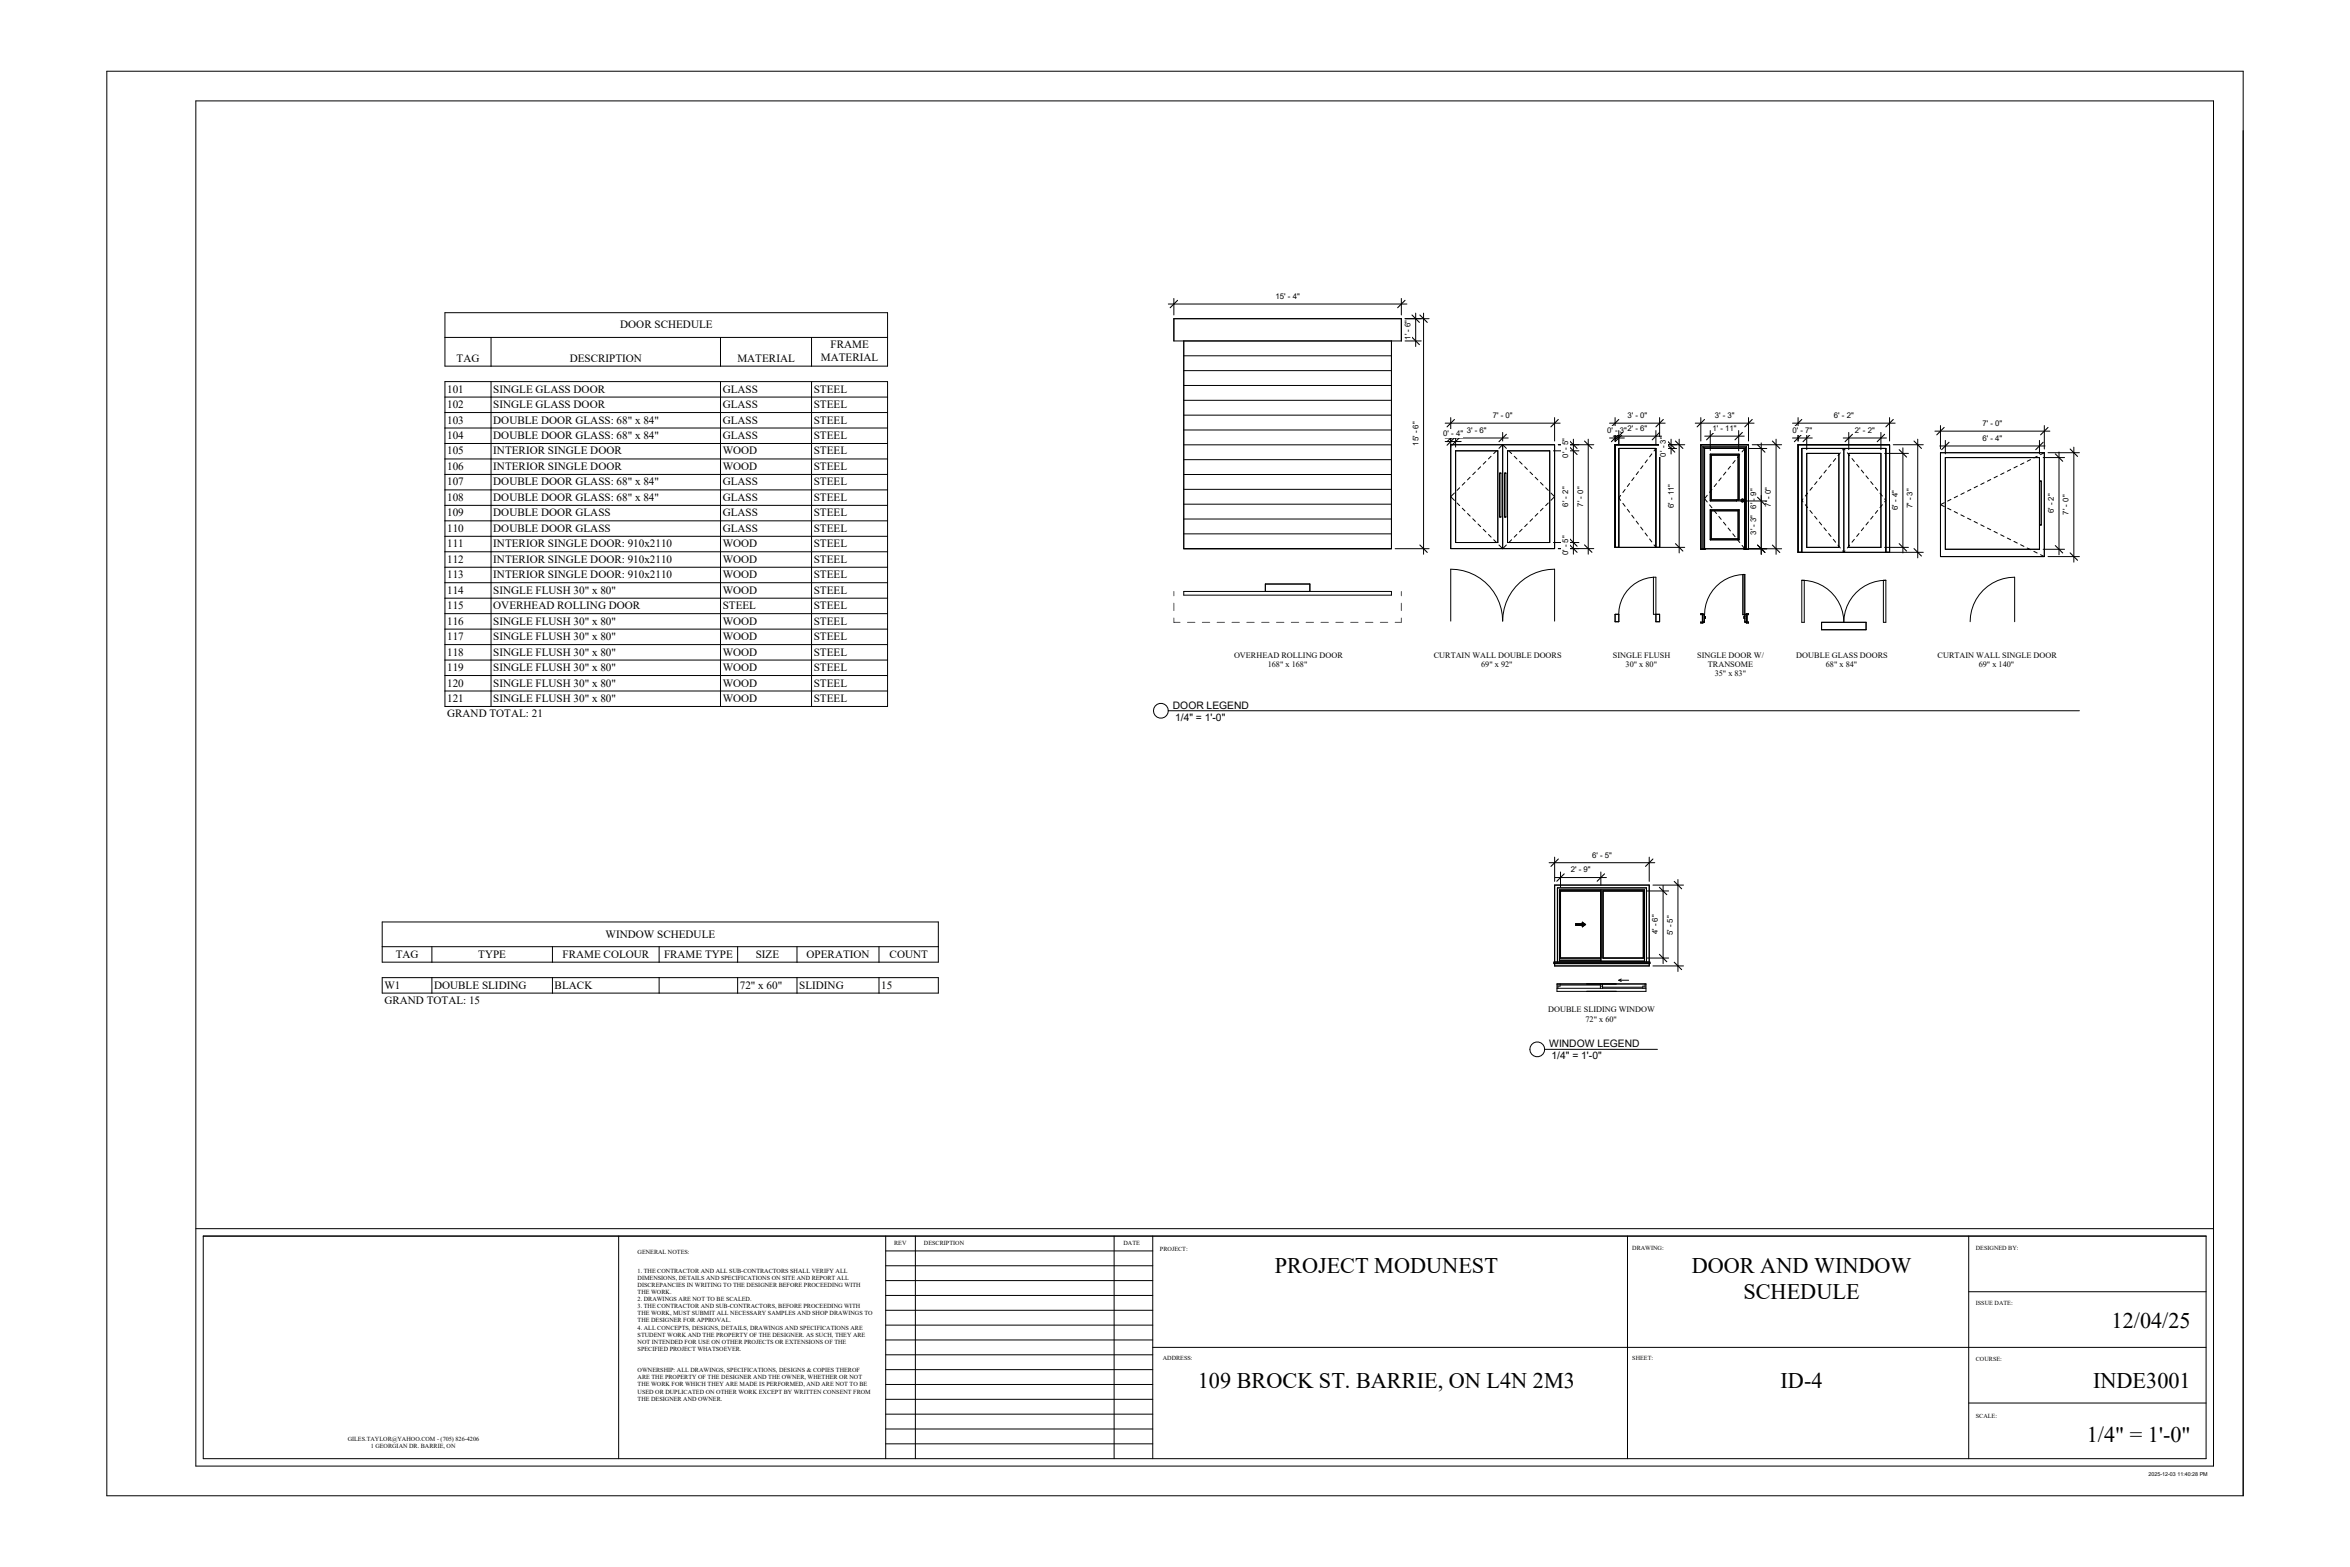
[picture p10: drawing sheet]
<svg xmlns="http://www.w3.org/2000/svg" width="914mm" height="610mm" viewBox="0 0 914 610" stroke-linecap="round" stroke-linejoin="round" font-family="sans-serif">
<defs><g id="words">
<g font-size="8.7">
<text x="496" y="495.3">PROJECT MODUNEST</text>
<text x="658.2" y="495.3">DOOR AND WINDOW</text>
<text x="678.4" y="505.2">SCHEDULE</text>
<text x="821.6" y="516.6">12/04/25</text>
<text x="466.1" y="540.1">109 BROCK ST. BARRIE, ON L4N 2M3</text>
<text x="692.8" y="540.1">ID-4</text>
<text x="814.4" y="540.1">INDE3001</text>
<text x="812" y="561">1/4&quot; = 1'-0&quot;</text>
</g>
<g font-size="4.3">
<text x="241.3" y="127.7">DOOR SCHEDULE</text>
<text x="323.2" y="135.5">FRAME</text>
<text x="177.7" y="140.7">TAG</text>
<text x="221.7" y="140.7">DESCRIPTION</text>
<text x="286.9" y="140.7">MATERIAL</text>
<text x="319.4" y="140.4">MATERIAL</text>
<text x="174" y="152.7">101</text>
<text x="191.9" y="152.7">SINGLE GLASS DOOR</text>
<text x="281.2" y="152.7">GLASS</text>
<text x="316.6" y="152.7">STEEL</text>
<text x="174" y="158.8">102</text>
<text x="191.9" y="158.8">SINGLE GLASS DOOR</text>
<text x="281.2" y="158.8">GLASS</text>
<text x="316.6" y="158.8">STEEL</text>
<text x="174" y="164.8">103</text>
<text x="191.9" y="164.8">DOUBLE DOOR GLASS: 68&quot; x 84&quot;</text>
<text x="281.2" y="164.8">GLASS</text>
<text x="316.6" y="164.8">STEEL</text>
<text x="174" y="170.8">104</text>
<text x="191.9" y="170.8">DOUBLE DOOR GLASS: 68&quot; x 84&quot;</text>
<text x="281.2" y="170.8">GLASS</text>
<text x="316.6" y="170.8">STEEL</text>
<text x="174" y="176.8">105</text>
<text x="191.9" y="176.8">INTERIOR SINGLE DOOR</text>
<text x="281.2" y="176.8">WOOD</text>
<text x="316.6" y="176.8">STEEL</text>
<text x="174" y="182.8">106</text>
<text x="191.9" y="182.8">INTERIOR SINGLE DOOR</text>
<text x="281.2" y="182.8">WOOD</text>
<text x="316.6" y="182.8">STEEL</text>
<text x="174" y="188.8">107</text>
<text x="191.9" y="188.8">DOUBLE DOOR GLASS: 68&quot; x 84&quot;</text>
<text x="281.2" y="188.8">GLASS</text>
<text x="316.6" y="188.8">STEEL</text>
<text x="174" y="194.9">108</text>
<text x="191.9" y="194.9">DOUBLE DOOR GLASS: 68&quot; x 84&quot;</text>
<text x="281.2" y="194.9">GLASS</text>
<text x="316.6" y="194.9">STEEL</text>
<text x="174" y="200.9">109</text>
<text x="191.9" y="200.9">DOUBLE DOOR GLASS</text>
<text x="281.2" y="200.9">GLASS</text>
<text x="316.6" y="200.9">STEEL</text>
<text x="174" y="206.9">110</text>
<text x="191.9" y="206.9">DOUBLE DOOR GLASS</text>
<text x="281.2" y="206.9">GLASS</text>
<text x="316.6" y="206.9">STEEL</text>
<text x="174" y="212.9">111</text>
<text x="191.9" y="212.9">INTERIOR SINGLE DOOR: 910x2110</text>
<text x="281.2" y="212.9">WOOD</text>
<text x="316.6" y="212.9">STEEL</text>
<text x="174" y="218.9">112</text>
<text x="191.9" y="218.9">INTERIOR SINGLE DOOR: 910x2110</text>
<text x="281.2" y="218.9">WOOD</text>
<text x="316.6" y="218.9">STEEL</text>
<text x="174" y="225">113</text>
<text x="191.9" y="225">INTERIOR SINGLE DOOR: 910x2110</text>
<text x="281.2" y="225">WOOD</text>
<text x="316.6" y="225">STEEL</text>
<text x="174" y="231">114</text>
<text x="191.9" y="231">SINGLE FLUSH 30&quot; x 80&quot;</text>
<text x="281.2" y="231">WOOD</text>
<text x="316.6" y="231">STEEL</text>
<text x="174" y="237">115</text>
<text x="191.9" y="237">OVERHEAD ROLLING DOOR</text>
<text x="281.2" y="237">STEEL</text>
<text x="316.6" y="237">STEEL</text>
<text x="174" y="243">116</text>
<text x="191.9" y="243">SINGLE FLUSH 30&quot; x 80&quot;</text>
<text x="281.2" y="243">WOOD</text>
<text x="316.6" y="243">STEEL</text>
<text x="174" y="249">117</text>
<text x="191.9" y="249">SINGLE FLUSH 30&quot; x 80&quot;</text>
<text x="281.2" y="249">WOOD</text>
<text x="316.6" y="249">STEEL</text>
<text x="174" y="255">118</text>
<text x="191.9" y="255">SINGLE FLUSH 30&quot; x 80&quot;</text>
<text x="281.2" y="255">WOOD</text>
<text x="316.6" y="255">STEEL</text>
<text x="174" y="261.1">119</text>
<text x="191.9" y="261.1">SINGLE FLUSH 30&quot; x 80&quot;</text>
<text x="281.2" y="261.1">WOOD</text>
<text x="316.6" y="261.1">STEEL</text>
<text x="174" y="267.1">120</text>
<text x="191.9" y="267.1">SINGLE FLUSH 30&quot; x 80&quot;</text>
<text x="281.2" y="267.1">WOOD</text>
<text x="316.6" y="267.1">STEEL</text>
<text x="174" y="273.1">121</text>
<text x="191.9" y="273.1">SINGLE FLUSH 30&quot; x 80&quot;</text>
<text x="281.2" y="273.1">WOOD</text>
<text x="316.6" y="273.1">STEEL</text>
<text x="174" y="279.1">GRAND TOTAL: 21</text>
<text x="235.6" y="364.7">WINDOW SCHEDULE</text>
<text x="154" y="372.6">TAG</text>
<text x="186.1" y="372.6">TYPE</text>
<text x="218.9" y="372.6">FRAME COLOUR</text>
<text x="258.4" y="372.6">FRAME TYPE</text>
<text x="294.1" y="372.6">SIZE</text>
<text x="313.8" y="372.6">OPERATION</text>
<text x="346.1" y="372.6">COUNT</text>
<text x="149.6" y="384.6">W1</text>
<text x="168.9" y="384.6">DOUBLE SLIDING</text>
<text x="215.8" y="384.6">BLACK</text>
<text x="287.9" y="384.6">72&quot; x 60&quot;</text>
<text x="311" y="384.6">SLIDING</text>
<text x="342.9" y="384.6">15</text>
<text x="149.6" y="390.6">GRAND TOTAL: 15</text>
</g>
<g font-size="4">
<text x="456.4" y="275.7">DOOR LEGEND</text>
<text x="457.2" y="280.4">1/4&quot; = 1'-0&quot;</text>
<text x="602.8" y="407.4">WINDOW LEGEND</text>
<text x="603.7" y="412.1">1/4&quot; = 1'-0&quot;</text>
</g>
<g font-size="3.2">
<text x="480.2" y="255.8">OVERHEAD ROLLING DOOR</text>
<text x="557.9" y="255.8">CURTAIN WALL DOUBLE DOORS</text>
<text x="627.6" y="255.8">SINGLE FLUSH</text>
<text x="660.4" y="255.8">SINGLE DOOR W/</text>
<text x="699" y="255.8">DOUBLE GLASS DOORS</text>
<text x="753.9" y="255.8">CURTAIN WALL SINGLE DOOR</text>
<text x="493.3" y="259.5">168&quot; x 168&quot;</text>
<text x="576.3" y="259.5">69&quot; x 92&quot;</text>
<text x="632.5" y="259.5">30&quot; x 80&quot;</text>
<text x="664.5" y="259.5">TRANSOME</text>
<text x="667.2" y="263.1">35&quot; x 83&quot;</text>
<text x="710.4" y="259.5">68&quot; x 84&quot;</text>
<text x="769.9" y="259.5">69&quot; x 140&quot;</text>
<text x="602.4" y="393.9">DOUBLE SLIDING WINDOW</text>
<text x="616.9" y="397.5">72&quot; x 60&quot;</text>
</g>
<g font-size="3">
<text x="496.3" y="116.3">15' - 4&quot;</text>
<text x="548.8" y="132.2" transform="rotate(-90 548.8 132.2)">1' - 6&quot;</text>
<text x="580.8" y="162.6">7' - 0&quot;</text>
<text x="633.2" y="162.6">3' - 0&quot;</text>
<text x="633.2" y="167.7">2' - 6&quot;</text>
<text x="666.3" y="167.7">1' - 11&quot;</text>
<text x="667.2" y="162.6">3' - 3&quot;</text>
<text x="713.6" y="162.6">6' - 2&quot;</text>
<text x="771.4" y="165.7">7' - 0&quot;</text>
<text x="551.9" y="173.4" transform="rotate(-90 551.9 173.4)">15' - 6&quot;</text>
<text x="561.6" y="169.8">0' - 4&quot;</text>
<text x="570.7" y="168.4">3' - 6&quot;</text>
<text x="625.3" y="168.4">0' - 3&quot;</text>
<text x="697.5" y="168.4">0' - 7&quot;</text>
<text x="721.8" y="168.4">2' - 2&quot;</text>
<text x="771.4" y="171.5">6' - 4&quot;</text>
<text x="610.2" y="178.1" transform="rotate(-90 610.2 178.1)">0' - 5&quot;</text>
<text x="648.2" y="177.6" transform="rotate(-90 648.2 177.6)">0' - 3&quot;</text>
<text x="610.2" y="197.1" transform="rotate(-90 610.2 197.1)">6' - 2&quot;</text>
<text x="616" y="197.1" transform="rotate(-90 616 197.1)">7' - 0&quot;</text>
<text x="651.4" y="197.7" transform="rotate(-90 651.4 197.7)">6' - 11&quot;</text>
<text x="683.3" y="197.8" transform="rotate(-90 683.3 197.8)">6' - 9&quot;</text>
<text x="689.1" y="197.1" transform="rotate(-90 689.1 197.1)">7' - 0&quot;</text>
<text x="744.2" y="197.8" transform="rotate(-90 744.2 197.8)">7' - 3&quot;</text>
<text x="738.4" y="198.5" transform="rotate(-90 738.4 198.5)">6' - 4&quot;</text>
<text x="799.2" y="199.7" transform="rotate(-90 799.2 199.7)">6' - 2&quot;</text>
<text x="804.9" y="200.2" transform="rotate(-90 804.9 200.2)">7' - 0&quot;</text>
<text x="683.3" y="208" transform="rotate(-90 683.3 208)">3' - 3&quot;</text>
<text x="610.2" y="216.1" transform="rotate(-90 610.2 216.1)">0' - 5&quot;</text>
<text x="619.5" y="333.6">6' - 5&quot;</text>
<text x="611.2" y="339.4">2' - 9&quot;</text>
<text x="645.1" y="363.5" transform="rotate(-90 645.1 363.5)">4' - 6&quot;</text>
<text x="650.9" y="363.9" transform="rotate(-90 650.9 363.9)">5' - 5&quot;</text>
</g>
<g font-size="2.4">
<text x="347.9" y="484.5">REV</text>
<text x="359.5" y="484.5">DESCRIPTION</text>
<text x="437.2" y="484.5">DATE</text>
<text x="248.1" y="487.8">GENERAL NOTES:</text>
<text x="451.4" y="486.5">PROJECT:</text>
<text x="635.1" y="486.4">DRAWING:</text>
<text x="768.8" y="486.4">DESIGNED BY:</text>
<text x="248.1" y="495.1">1. THE CONTRACTOR AND ALL SUB-CONTRACTORS SHALL VERIFY ALL</text>
<text x="248.1" y="497.9">DIMENSIONS, DETAILS AND SPECIFICATIONS ON SITE AND REPORT ALL</text>
<text x="248.1" y="500.6">DISCREPANCIES IN WRITING TO THE DESIGNER BEFORE PROCEEDING WITH</text>
<text x="248.1" y="503.4">THE WORK.</text>
<text x="248.1" y="506.2">2. DRAWINGS ARE NOT TO BE SCALED.</text>
<text x="248.1" y="508.9">3. THE CONTRACTOR AND SUB-CONTRACTORS, BEFORE PROCEEDING WITH</text>
<text x="768.8" y="507.8">ISSUE DATE:</text>
<text x="248.1" y="511.7">THE WORK, MUST SUBMIT ALL NECESSARY SAMPLES AND SHOP DRAWINGS TO</text>
<text x="248.1" y="514.5">THE DESIGNER FOR APPROVAL.</text>
<text x="248.1" y="517.2">4. ALL CONCEPTS, DESIGNS, DETAILS, DRAWINGS AND SPECIFICATIONS ARE</text>
<text x="248.1" y="520">STUDENT WORK AND THE PROPERTY OF THE DESIGNER. AS SUCH, THEY ARE</text>
<text x="248.1" y="522.8">NOT INTENDED FOR USE ON OTHER PROJECTS OR EXTENSIONS OF THE</text>
<text x="248.1" y="525.5">SPECIFIED PROJECT WHATSOEVER.</text>
<text x="248.1" y="533.8">OWNERSHIP: ALL DRAWINGS, SPECIFICATIONS, DESIGNS &amp; COPIES THEROF</text>
<text x="452.4" y="529.1">ADDRESS:</text>
<text x="635.1" y="529.1">SHEET:</text>
<text x="768.8" y="529.3">COURSE:</text>
<text x="248.1" y="536.6">ARE THE PROPERTY OF THE DESIGNER AND THE OWNER, WHETHER OR NOT</text>
<text x="248.1" y="539.4">THE WORK FOR WHICH THEY ARE MADE IS PERFORMED, AND ARE NOT TO BE</text>
<text x="248.1" y="542.1">USED OR DUPLICATED ON OTHER WORK EXCEPT BY WRITTEN CONSENT FROM</text>
<text x="248.1" y="544.9">THE DESIGNER AND OWNER.</text>
<text x="768.8" y="551.5">SCALE:</text>
<text x="135.3" y="560.5">GILES.TAYLOR@YAHOO.COM - (705) 826-4206</text>
<text x="144.3" y="563.3">1 GEORGIAN DR. BARRIE, ON</text>
</g>
<text font-size="2.1" x="836" y="574.2">2025-12-03 11:40:28 PM</text>
</g></defs>
<path d="M613.1 359.3h2.6v-.5l1.3 .9-1.3 .9v-.6h-2.6z" fill="#000"/>
<g fill="none" stroke="#000" stroke-width=".39">
<path d="M456.8 124h88.5v8.6h-88.5zM460.6 132.6v80.9h80.8v-80.9M460.6 138.4h80.8M460.6 144.2h80.8M460.6 150h80.8M460.6 155.7h80.8M460.6 173h80.8M460.6 161.5h80.8M460.6 167.3h80.8M460.6 178.8h80.8M564.5 173h40.4v40.4h-40.4zM566.4 175.4h16.4v35.7h-16.4z"/>
<path d="M578.1 179.5l-1 1.1M580.2 177.5l-1 1M582.2 175.5l-1 1M584.7 173l-1.5 1.4M586.1 174.4l-1.4-1.4v40.4M586.6 175.4h16.4v35.7h-16.4zM587.2 175.5l1 1M589.2 177.5l1 1M591.2 179.5l1.1 1.1M628.4 173h17.4v39.9h-17.4zM641 178.9l-.9 1.1M642.7 176.6l-.8 1.1"/>
<path d="M644.3 174.5v38.4l-.7-.9M644.3 174.5l-.7 .9M644.3 174.5h-14.4v38.4M662.6 173.8l.4 .5M662.6 173.8v39.8M662.6 173.8h17M663 174.3h.1M663 174.3v39.3M663 174.3h16.1M663.1 174.3v39.3M663.1 174.3h15.9M663.3 174.5h15.6l-1.1 1.3"/>
<path d="M665.5 176.7h.1M665.5 176.7v18.2M665.5 176.7h11.2M665.8 177v.1M665.8 177.1v17.4M665.8 177.1h10.5M675.1 179.2l-.9 1.1M676.3 177.1v17.4M676.4 177l-.1 .1M676.7 176.7h-.1M676.7 176.7v17.8M676.9 176.9l-.9 1.1"/>
<path d="M679 174.3l.1 39.3M679.1 174.3h-.1M679.1 174.3v39.3M679.6 173.8v39.8M679.6 173.8l-.5 .5M699.6 173h35.6v41.9h-35.6zM703 176.4h12.5v36.5h-12.5zM714.3 178.4l-.9 1.1M716.1 176.1l-.9 1.2M717.4 174.5v40.4M717.4 174.5l.5 .5M717.4 174.5l-.4 .5"/>
<path d="M718.8 176.1l.9 1.2M719.4 176.4h12.5v36.5h-12.5zM720.6 178.4l.9 1.1M756.9 178h36.7v35.7h-36.7zM790.1 178.8l-1.3 .6M792.7 177.5l-1.3 .7M795.5 176.1h-40.5v40.4h40.5M795.5 176.1v40.4M795.5 176.1l-1.5 .8M460.6 184.6h80.8M460.6 190.4h80.8M460.6 196.1h80.8"/>
<path d="M565.9 191.8l-1.4 1.4 1.4 1.5M566.9 195.7l1.1 1M568 189.8l-1.1 1M569 197.7l1 1M570 187.7l-1 1M571 199.8l1 1M572 185.7l-1 1M574.1 183.6l-1 1M576.1 181.6l-1 1M583.5 184.1h.3M583.5 184.1v17M583.8 184.1h.2"/>
<path d="M584 184.1v17M585.4 184.1h.3M585.4 184.1v17M585.7 184.1h.3M586 184.1v17M593.3 181.6l1 1M595.3 183.6l1 1M597.4 185.7l1 1M598.4 199.8l-1.1 1M599.4 187.7l1 1M600.4 197.7l-1 1M601.4 189.8l1.1 1"/>
<path d="M602.4 195.7l-1 1M603.5 191.8l1.4 1.4-1.4 1.5M630.6 192.7l-.7 1 .7 1M631.5 195.8l.8 1.2M632.3 190.4l-.8 1.2M633.2 198.1l.9 1.2M634.1 188.1l-.9 1.2M635.8 185.8l-.9 1.2M637.5 183.5l-.8 1.2M639.3 181.2l-.9 1.1M664.3 192.7l-1 1.3 1 1.3M665.2 196.4l.9 1.1"/>
<path d="M665.5 198.3v11.7M665.5 198.3h11.2M665.5 198.4h.1M665.5 194.8h.1M665.8 198.6v.1M665.8 194.5v.1M665.8 194.5h10.5M665.8 198.7v10.9M665.8 198.7h10.5M666.1 190.4l-.9 1.1M667 198.7l.9 1.1M667.9 188.2l-.9 1.1"/>
<path d="M669.7 185.9l-.9 1.1M671.5 183.7l-.9 1.1M673.3 181.4l-.9 1.1M675.7 194.5l2.4 .2-12.6 .2M675.7 194.5v.2M675.7 194.7h.1M676.3 194.5h.1M676.3 198.7v10.9M676.4 198.6l-.1 .1M676.7 198.3h.1M676.7 198.3v11.7M677.5 194.9l.6 .3 .5-.5-.5 .5z"/>
<path d="M677.6 194.3l-.1 .2 .4-.3h.4l.3 .5-.3-.5zM701.5 194.1l-.4 .6 .4 .5M702.5 196.4l.9 1.1M703.4 191.9l-.9 1.1M704.3 198.6l.9 1.1M705.2 189.6l-.9 1.1M707 187.4l-.9 1.1M708.8 185.1l-.9 1.1M710.6 182.9l-.9 1.1M712.4 180.6l-.9 1.2M722.4 180.6l1 1.2M724.3 182.9l.9 1.1"/>
<path d="M726.1 185.1l.9 1.1M727.9 187.4l.9 1.1M729.7 189.6l.9 1.1M730.6 198.6l-.9 1.1M731.5 191.9l.9 1.1M732.4 196.4l-.9 1.1M733.3 194.1l.5 .6-.5 .5M756.5 195.6l-1.5 .7 1.5 .8M757.8 197.7l1.3 .7M759.1 194.3l-1.3 .6M760.4 199l1.3 .6M761.7 193l-1.3 .6"/>
<path d="M764.3 191.7l-1.3 .6M766.9 190.4l-1.3 .7M769.4 189.1l-1.2 .7M772 187.8l-1.3 .7M774.6 186.5l-1.3 .7M777.2 185.3l-1.3 .6M779.8 184l-1.3 .6M782.4 182.7l-1.3 .6M784.9 181.4l-1.3 .6M787.5 180.1l-1.3 .6M793.8 187.2h.2M793.8 187.2v17"/>
<path d="M794 187.2h.3M794.3 187.2v17M460.6 201.9h80.8M460.6 207.7h80.8M573.1 201.8l1 1M575.1 203.8l1 1.1M577.1 205.9l1.1 1M579.2 207.9l1 1.1M581.2 210l1 1M583.3 212l1.4 1.5M583.5 201.1h.3M583.8 201.1h.2"/>
<path d="M585.4 201.1h.3M585.7 201.1h.3M586.1 212l-1.4 1.5M588.2 210l-1 1M590.2 207.9l-1 1.1M592.3 205.9l-1.1 1M594.3 203.8l-1 1.1M596.3 201.8l-1 1M634.9 200.4l.9 1.2M636.7 202.7l.8 1.2M638.4 205.1l.9 1.1M640.1 207.4l.9 1.1"/>
<path d="M641.9 209.7l.8 1.1M663 213.6h.1M663.2 213.6v-39.2h15.7v39.2M663.6 213.5l-1.8 .1v-40.6h18.6v40.6l-1.8-.1M665.5 210h11.2M665.5 210h.1M665.8 209.6v.1M665.8 209.6h10.5M668.8 200.9l.9 1.1M670.6 203.2l.9 1.1M672.4 205.4l.9 1.1M674.2 207.7l.9 1.1"/>
<path d="M676 209.9l.9 1.2M676.3 209.6l.1 .1M676.6 210h.1M677.8 212.2l1.1 1.3h-15.6M679.1 213.6h.1M701.1 214.9v-40.4h32.7v40.4M706.1 200.8l.9 1.2M707.9 203.1l.9 1.1M709.7 205.3l.9 1.1M711.5 207.6l.9 1.1M713.4 209.8l.9 1.1M715.2 212.1l.9 1.1"/>
<path d="M717 214.3l.4 .6M717.9 214.3l-.5 .6M719.7 212.1l-.9 1.1M721.5 209.8l-.9 1.1M723.4 207.6l-1 1.1M725.2 205.3l-.9 1.1M727 203.1l-.9 1.1M728.8 200.8l-.9 1.2M763 200.3l1.3 .6M765.6 201.6l1.3 .6M768.2 202.9l1.2 .6M770.7 204.2l1.3 .6"/>
<path d="M773.3 205.5l1.3 .6M775.9 206.7l1.3 .7M778.5 208l1.3 .7M781.1 209.3l1.3 .7M783.6 210.6l1.3 .7M786.2 211.9l1.3 .7M788.8 213.2l1.3 .6M791.4 214.5l1.3 .6M793.8 204.2h.2M794 215.8l1.5 .7M794 204.2h.3M460.6 230.1h80.8v1.4h-80.8z"/>
<path d="M492.4 230.1v-2.9h17.3v2.9M628.4 239h1.5v2.9h-1.5zM643.4 224.5a14.5 14.5 0 0 0-13.5 14.5M643.4 224.5h.9v17.4h1.5v-2.9h-2.4zM662.4 239.1v2.9M662.6 239.1v2.9M663 239h.1M663 239l-1.2-.3v.4h1.4M663.2 239.1v2.9h-1.4v.3l1.2-.2M663.2 239.9h.4v.6h-.4M678.9 223.5a15.6 15.6 0 0 0-15.6 15.6M678.9 223.5v18.5h1.5v.3l-1.3-.2"/>
<path d="M678.9 223.5h-.7v15.6h2.2v-.4l-1.3 .3M678.9 239.9h-.3v.6h.3M679.1 239h.1M679.5 239.1v2.9M679.7 239.1v2.9M701.1 225.7a16.4 16.4 0 0 1 16.3 16.4 16.4 16.4 0 0 1 16.4-16.4M701.1 225.7h.9v16.4h-.9zM732.8 225.7h1v16.4h-1zM564.5 241.6v-20.2a20.2 20.2 0 0 1 20.2 20.2 20.2 20.2 0 0 1 20.2-20.2v20.2M663 242.1h.1M679.1 242.1h.1M708.8 242.1h17.3v2.9h-17.3z"/>
<path d="M766.6 241.9a17.3 17.3 0 0 1 17.3-17.4v17.4M606.8 346.2h33.1v27.7h-33.1zM613.1 359.3h2.6v-.5l1.3 .9-1.3 .9v-.6h-2.6zM622.9 346.6h-15.7v26.1h15.7M622.9 346.2v27.7M623.7 346.6h15.7v26.1h-15.7zM604.7 374.3h37.3v.6h-37.3zM604.7 374.3h37.3M604.9 374.3v-30h36.8v30M604.9 374.9v.9h36.8v-.9M606 374.3v-28.9h34.6v28.9M606.8 373.5h16.1"/>
<path d="M605.8 382.8h34.7v2.9h-34.7zM605.8 384.5h34.7M606.2 382.8v1.7M607 382.8v.8h-.8M607 383.2h15.7M622.7 383.6h.9M622.7 382.8v1.7M623.6 384h15.7M623.6 382.8v1.7M629.9 381.3l.9 .5M629.9 381.3h3.8M630.8 380.9l-.9 .4"/>
<path d="M640.1 383.6h-.8v.9M640.1 382.8v1.7"/>
</g>
<g fill="none" stroke="#00f" stroke-width=".39">
<path d="M456.8 230.1v1.7M456.8 234.7v2.8M545.3 230.1v1.7M545.3 234.7v2.8M456.8 240.4v1.7h2.4M462 242.1h2.9M467.8 242.1h2.9M473.6 242.1h2.9M479.4 242.1h2.9M485.1 242.1h2.9M490.9 242.1h2.9M496.7 242.1h2.9"/>
<path d="M502.5 242.1h2.8M508.2 242.1h2.9M514 242.1h2.9M519.8 242.1h2.9M525.5 242.1h2.9M531.3 242.1h2.9M537.1 242.1h2.9M545.3 240.4v1.7h-2.4"/>
</g>
<g fill="#fff">
<path d="M602.4 391h41.1v3.6h-41.1z"/>
<path d="M616.9 394.6h12.9v3.7h-12.9z"/>
</g>
<path d="M643.2 344.3h11.9M652.9 342.2v35.7M643.2 375.8h11.9" fill="none" stroke="#000" stroke-width=".39"/>
<path d="M651.5 342.9l2.8 2.9M651.5 374.3l2.8 2.9" fill="none" stroke="#000" stroke-width=".42"/>
<path d="M648.1 356.1h3.4v7.8h-3.4z" fill="#fff"/>
<path d="M640.9 346.6h8.4M647.1 344.4v30.5M640.9 372.7h8.4" fill="none" stroke="#000" stroke-width=".39"/>
<path d="M645.7 345.2l2.9 2.9M645.7 371.3l2.9 2.8" fill="none" stroke="#000" stroke-width=".42"/>
<path d="M642.3 355.8h3.5v7.7h-3.5z" fill="#fff"/>
<path d="M602.8 335.6h41.1M604.9 333.4v9.5M641.7 333.4v9.5" fill="none" stroke="#000" stroke-width=".39"/>
<path d="M606.4 334.2l-2.9 2.9M643.2 334.2l-2.9 2.9" fill="none" stroke="#000" stroke-width=".42"/>
<path d="M619.5 330.8h7.7v3.5h-7.7z" fill="#fff"/>
<path d="M607.2 339.2v6M622.9 339.2v5.1M605 341.4h20.1" fill="none" stroke="#000" stroke-width=".39"/>
<path d="M608.6 339.9l-2.8 2.9M624.3 339.9l-2.8 2.9" fill="none" stroke="#000" stroke-width=".42"/>
<g fill="#fff">
<path d="M611.2 336.5h7.8v3.5h-7.8z"/>
<path d="M480.2 252.9h41.9v3.7h-41.9z"/>
<path d="M493.3 256.6h15.3v3.7h-15.3z"/>
<path d="M557.9 252.9h49.8v3.7h-49.8z"/>
<path d="M576.3 256.6h12.1v3.7h-12.1z"/>
</g>
<path d="M546.7 124h9.4M553.9 121.8v93.8M542.9 213.5h13.2" fill="none" stroke="#000" stroke-width=".39"/>
<path d="M552.5 122.5l2.9 2.9M552.5 212l2.9 2.9" fill="none" stroke="#000" stroke-width=".42"/>
<path d="M549.1 164h3.5v9.4h-3.5z" fill="#fff"/>
<path d="M454.6 118.3h92.8M456.8 116.1v6.4M545.3 116.1v6.4" fill="none" stroke="#000" stroke-width=".39"/>
<path d="M458.2 116.8l-2.9 2.9M546.7 116.8l-2.9 2.9" fill="none" stroke="#000" stroke-width=".42"/>
<path d="M496.3 113.4h9.5v3.5h-9.5z" fill="#fff"/>
<path d="M546.7 132.6h6.3M546.7 124h6.3M550.9 121.8v13" fill="none" stroke="#000" stroke-width=".39"/>
<path d="M549.4 131.2l2.9 2.9M549.4 122.5l2.9 2.9" fill="none" stroke="#000" stroke-width=".42"/>
<path d="M546 124.4h3.5v7.8h-3.5z" fill="#fff"/>
<path d="M606.3 173h13.9M618 170.8v44.8M606.3 213.4h13.9" fill="none" stroke="#000" stroke-width=".39"/>
<path d="M616.5 171.6l2.9 2.9M616.5 212l2.9 2.9" fill="none" stroke="#000" stroke-width=".42"/>
<path d="M613.1 189.3h3.5v7.8h-3.5z" fill="#fff"/>
<path d="M604.5 175.4h9.9M606.3 173h8.1M612.2 170.8v44.8M604.5 211.1h9.9M606.3 213.4h8.1" fill="none" stroke="#000" stroke-width=".39"/>
<path d="M610.8 173.9l2.9 2.9M610.8 171.6l2.9 2.9M610.8 212l2.9 2.9M610.8 209.6l2.9 2.9" fill="none" stroke="#000" stroke-width=".42"/>
<g fill="#fff">
<path d="M607.4 170.3h3.5v7.8h-3.5z"/>
<path d="M607.4 189.3h3.5v7.8h-3.5z"/>
<path d="M607.4 208.3h3.5v7.8h-3.5z"/>
</g>
<path d="M562.3 164.6h44.8M564.5 162.5v9.1M604.9 162.5v9.1" fill="none" stroke="#000" stroke-width=".39"/>
<path d="M565.9 163.2l-2.9 2.9M606.3 163.2l-2.8 2.9" fill="none" stroke="#000" stroke-width=".42"/>
<path d="M580.8 159.8h7.8v3.5h-7.8z" fill="#fff"/>
<path d="M562.3 170.4h24.6M564.5 168.2v3.4M584.7 168.2v3.4" fill="none" stroke="#000" stroke-width=".39"/>
<path d="M565.9 169l-2.9 2.8M586.1 169l-2.8 2.8" fill="none" stroke="#000" stroke-width=".42"/>
<path d="M570.7 165.6h7.8v3.4h-7.8z" fill="#fff"/>
<path d="M562.3 171.8h6.3M564.5 171.6v2.3M566.4 169.6v4.3" fill="none" stroke="#000" stroke-width=".39"/>
<path d="M565.9 170.3l-2.9 2.9M567.8 170.3l-2.9 2.9" fill="none" stroke="#000" stroke-width=".42"/>
<path d="M561.6 166.9h7.7v3.5h-7.7z" fill="#fff"/>
<path d="M626.3 164.6h21.6M628.4 162.5v9.1M645.8 162.5v9.1" fill="none" stroke="#000" stroke-width=".39"/>
<path d="M629.9 163.2l-2.9 2.9M647.2 163.2l-2.9 2.9" fill="none" stroke="#000" stroke-width=".42"/>
<path d="M633.2 159.8h7.8v3.5h-7.8z" fill="#fff"/>
<path d="M626.3 170.4h5.8M628.4 168.2v3.4M629.9 168.2v4.8" fill="none" stroke="#000" stroke-width=".39"/>
<path d="M629.9 169l-2.9 2.8M631.3 169l-2.9 2.8" fill="none" stroke="#000" stroke-width=".42"/>
<path d="M625.3 165.6h7.8v3.4h-7.8z" fill="#fff"/>
<path d="M627.7 169.7h18.8M629.9 167.5v5.5M644.3 167.5v5.5" fill="none" stroke="#000" stroke-width=".39"/>
<path d="M631.3 168.2l-2.9 2.9M645.8 168.2l-2.9 2.9" fill="none" stroke="#000" stroke-width=".42"/>
<path d="M633.2 164.8h7.8v3.5h-7.8z" fill="#fff"/>
<path d="M647.2 173h8.3M653.4 170.8v44.3M645.8 212.9h9.7" fill="none" stroke="#000" stroke-width=".39"/>
<path d="M651.9 171.6l2.9 2.9M651.9 211.5l2.9 2.9" fill="none" stroke="#000" stroke-width=".42"/>
<path d="M648.5 188.2h3.5v9.5h-3.5z" fill="#fff"/>
<path d="M645.8 174.5h6.6M647.2 173h5.2M650.2 170.8v5.8" fill="none" stroke="#000" stroke-width=".39"/>
<path d="M648.8 173l2.9 2.9M648.8 171.6l2.9 2.9" fill="none" stroke="#000" stroke-width=".42"/>
<path d="M645.4 169.8h3.5v7.8h-3.5z" fill="#fff"/>
<path d="M681.8 173h11.4M691.1 170.8v44.9M680.3 213.5h12.9" fill="none" stroke="#000" stroke-width=".39"/>
<path d="M689.6 171.6l2.9 2.9M689.6 212l2.9 2.9" fill="none" stroke="#000" stroke-width=".42"/>
<path d="M686.2 189.4h3.5v7.7h-3.5z" fill="#fff"/>
<path d="M680.3 174.5h7.2M685.3 172.3v43.4M680.3 213.5h7.2" fill="none" stroke="#000" stroke-width=".39"/>
<path d="M683.9 173l2.9 2.9M683.9 212l2.9 2.9" fill="none" stroke="#000" stroke-width=".42"/>
<path d="M680.5 190.1h3.5v7.7h-3.5z" fill="#fff"/>
<path d="M679.4 194.9h8.1M685.3 192.7v23M680.3 213.5h7.2" fill="none" stroke="#000" stroke-width=".39"/>
<path d="M683.9 193.4l2.9 2.9M683.9 212l2.9 2.9" fill="none" stroke="#000" stroke-width=".42"/>
<path d="M680.5 200.3h3.5v7.7h-3.5z" fill="#fff"/>
<path d="M659.6 164.6h22.9M661.8 162.5v9.1M680.4 162.5v9.1" fill="none" stroke="#000" stroke-width=".39"/>
<path d="M663.2 163.2l-2.8 2.9M681.8 163.2l-2.9 2.9" fill="none" stroke="#000" stroke-width=".42"/>
<path d="M667.2 159.8h7.8v3.5h-7.8z" fill="#fff"/>
<path d="M663.3 169.7h15.4M665.5 167.5v7.7M676.5 167.5v7.9" fill="none" stroke="#000" stroke-width=".39"/>
<path d="M666.9 168.2l-2.9 2.9M678 168.2l-2.9 2.9" fill="none" stroke="#000" stroke-width=".42"/>
<path d="M666.3 164.8h9.5v3.5h-9.5z" fill="#fff"/>
<path d="M697.5 164.6h39.9M699.6 162.5v9.1M735.2 162.5v9.1" fill="none" stroke="#000" stroke-width=".39"/>
<path d="M701.1 163.2l-2.9 2.9M736.7 163.2l-2.9 2.9" fill="none" stroke="#000" stroke-width=".42"/>
<path d="M713.6 159.8h7.7v3.5h-7.7z" fill="#fff"/>
<path d="M697.5 170.4h7.7M699.6 168.2v3.4M703 168.2v6.7" fill="none" stroke="#000" stroke-width=".39"/>
<path d="M701.1 169l-2.9 2.8M704.5 169l-2.9 2.8" fill="none" stroke="#000" stroke-width=".42"/>
<path d="M697.5 165.6h7.7v3.4h-7.7z" fill="#fff"/>
<path d="M717.2 170.4h16.8M719.4 168.2v6.7M731.9 168.2v6.7" fill="none" stroke="#000" stroke-width=".39"/>
<path d="M720.8 169l-2.9 2.8M733.3 169l-2.9 2.8" fill="none" stroke="#000" stroke-width=".42"/>
<path d="M721.8 165.6h7.7v3.4h-7.7z" fill="#fff"/>
<path d="M736.7 173h11.7M746.2 170.8v46.2M735.2 214.9h13.2" fill="none" stroke="#000" stroke-width=".39"/>
<path d="M744.8 171.6l2.8 2.9M744.8 213.4l2.8 2.9" fill="none" stroke="#000" stroke-width=".42"/>
<path d="M741.4 190h3.4v7.8h-3.4z" fill="#fff"/>
<path d="M733.3 176.4h9.3M740.4 174.2v40.9M733.3 212.9h9.3" fill="none" stroke="#000" stroke-width=".39"/>
<path d="M739 174.9l2.9 2.9M739 211.5l2.9 2.9" fill="none" stroke="#000" stroke-width=".42"/>
<path d="M735.6 190.8h3.5v7.7h-3.5z" fill="#fff"/>
<path d="M752.9 167.7h44.7M755 165.6v9.1M795.5 165.6v9.1" fill="none" stroke="#000" stroke-width=".39"/>
<path d="M756.5 166.3l-2.9 2.9M796.9 166.3l-2.9 2.9" fill="none" stroke="#000" stroke-width=".42"/>
<path d="M771.4 162.9h7.8v3.5h-7.8z" fill="#fff"/>
<path d="M754.8 173.5h40.9M756.9 171.3v5.3M793.6 171.3v5.3" fill="none" stroke="#000" stroke-width=".39"/>
<path d="M758.4 172.1l-2.9 2.8M795 172.1l-2.9 2.8" fill="none" stroke="#000" stroke-width=".42"/>
<path d="M771.4 168.7h7.8v3.4h-7.8z" fill="#fff"/>
<path d="M796.9 176.1h12.2M806.9 174v44.7M796.9 216.5h12.2" fill="none" stroke="#000" stroke-width=".39"/>
<path d="M805.5 174.7l2.9 2.9M805.5 215.1l2.9 2.9" fill="none" stroke="#000" stroke-width=".42"/>
<path d="M802.1 192.4h3.5v7.8h-3.5z" fill="#fff"/>
<path d="M795 178h8.3M801.2 175.8v40M795 213.7h8.3" fill="none" stroke="#000" stroke-width=".39"/>
<path d="M799.7 176.6l2.9 2.9M799.7 212.2l2.9 2.9" fill="none" stroke="#000" stroke-width=".42"/>
<g fill="#fff">
<path d="M796.3 191.9h3.5v7.8h-3.5z"/>
<path d="M627.6 252.9h21.9v3.7h-21.9z"/>
<path d="M632.5 256.6h12.1v3.7h-12.1z"/>
<path d="M660.4 252.9h26.5v3.7h-26.5z"/>
<path d="M664.5 256.6h17.4v3.7h-17.4z"/>
<path d="M667.2 260.3h12.1v3.6h-12.1z"/>
<path d="M699 252.9h35.8v3.7h-35.8z"/>
<path d="M710.4 256.6h12.1v3.7h-12.1z"/>
<path d="M753.9 252.9h45.7v3.7h-45.7z"/>
<path d="M769.9 256.6h13.7v3.7h-13.7z"/>
</g>
<g fill="none" stroke="#000" stroke-width=".39">
<path d="M41.6 27.7h831.2v554.2h-831.2zM76.2 39.3h785.1v531h-785.1zM76.2 478h785.1M79.1 480.9h779.3v86.6h-779.3zM240.7 480.9v86.6M344.6 480.9v86.6M344.6 486.6h103.9M344.6 492.4h103.9M344.6 498.2h103.9M356.2 480.9v86.6M433.5 480.9v86.6M448.5 480.9v86.6"/>
<path d="M633.3 480.9v86.6M766 480.9v86.6M344.6 504h103.9M344.6 509.7h103.9M344.6 515.5h103.9M766 502.5h92.4M344.6 521.3h103.9M344.6 527h103.9M344.6 532.8h103.9M344.6 538.6h103.9M448.5 524.2h409.9M344.6 544.4h103.9"/>
<path d="M344.6 550.1h103.9M344.6 555.9h103.9M766 545.8h92.4M344.6 561.7h103.9"/>
</g>
<g fill="#fff">
<path d="M768.8 484.2h16.5v2.8h-16.5z"/>
<path d="M768.8 505.6h14.2v2.8h-14.2z"/>
<path d="M768.8 549.4h8.2v2.7h-8.2z"/>
<path d="M248.1 485.6h20v2.8h-20z"/>
<path d="M768.8 527.2h10.2v2.7h-10.2z"/>
<path d="M248.1 492.9h81.3v2.8h-81.3z"/>
<path d="M248.1 495.7h82.1v2.8h-82.1z"/>
<path d="M248.1 498.5h86.6v2.7h-86.6z"/>
<path d="M248.1 501.2h13v2.8h-13z"/>
<path d="M248.1 504h44v2.8h-44z"/>
<path d="M248.1 506.8h86.6v2.7h-86.6z"/>
<path d="M248.1 509.5h90.9v2.8h-90.9z"/>
<path d="M248.1 512.3h36v2.8h-36z"/>
<path d="M248.1 515.1h87.5v2.7h-87.5z"/>
<path d="M248.1 517.8h88.3v2.8h-88.3z"/>
<path d="M248.1 520.6h81.1v2.8h-81.1z"/>
<path d="M248.1 523.4h40.1v2.7h-40.1z"/>
<path d="M248.1 531.7h86.3v2.7h-86.3z"/>
<path d="M248.1 534.4h87.1v2.8h-87.1z"/>
<path d="M248.1 537.2h89.3v2.8h-89.3z"/>
<path d="M248.1 540h90.6v2.7h-90.6z"/>
<path d="M248.1 542.7h32.8v2.8h-32.8z"/>
<path d="M347.9 482.3h4.8v2.8h-4.8z"/>
<path d="M359.5 482.3h15.5v2.8h-15.5z"/>
<path d="M437.2 482.3h6.3v2.8h-6.3z"/>
<path d="M635.1 484.2h12.3v2.8h-12.3z"/>
<path d="M451.4 484.4h10.7v2.7h-10.7z"/>
<path d="M135.3 558.3h50.8v2.8h-50.8z"/>
<path d="M144.3 561.1h32.8v2.8h-32.8z"/>
<path d="M635.1 526.9h8v2.8h-8z"/>
<path d="M452.4 526.9h11.6v2.8h-11.6z"/>
<path d="M836 572.3h23v2.4h-23z"/>
<path d="M809.8 553.3h42.6v9.8h-42.6z"/>
<path d="M496 487.6h86.9v9.8h-86.9z"/>
<path d="M466.1 532.3h146.7v9.9h-146.7z"/>
<path d="M658.2 487.6h85.5v9.8h-85.5z"/>
<path d="M678.4 497.4h45.2v9.9h-45.2z"/>
<path d="M692.8 532.3h16.4v9.9h-16.4z"/>
<path d="M821.6 508.9h30.8v9.8h-30.8z"/>
<path d="M814.4 532.3h38v9.9h-38z"/>
</g>
<g fill="none" stroke="#000" stroke-width=".39">
<path d="M173.1 121.6h172.3v20.8h-172.3zM173.1 131.3h172.3M191.1 131.3v11.1M280.4 131.3v11.1M315.8 131.3v11.1M173.1 148.5h172.3v126.3h-172.3zM173.1 154.5h172.3M191.1 148.5v126.3M280.4 148.5v126.3M315.8 148.5v126.3M173.1 178.5h172.3M173.1 172.5h172.3"/>
<path d="M173.1 166.5h172.3M173.1 160.5h172.3M173.1 196.6h172.3M173.1 190.6h172.3M173.1 184.6h172.3M173.1 214.7h172.3M173.1 208.6h172.3M173.1 202.6h172.3M173.1 238.7h172.3M173.1 232.7h172.3M173.1 226.7h172.3M173.1 220.7h172.3"/>
<path d="M173.1 256.8h172.3M173.1 250.8h172.3M173.1 244.7h172.3M173.1 268.8h172.3M173.1 262.8h172.3M454.6 276.5h354.5M148.7 358.7h216.4v15.6h-216.4zM148.7 368.3h216.4M168 368.3v6M215 368.3v6M256.5 368.3v6M287 368.3v6"/>
<path d="M310.1 368.3v6M342 368.3v6M148.7 380.3h216.4v6h-216.4zM168 380.3v6M215 380.3v6M256.5 380.3v6M287 380.3v6M310.1 380.3v6M342 380.3v6M601 408.2h43.9"/>
<circle cx="451.7" cy="276.5" r="2.89"/>
<circle cx="598.2" cy="408.2" r="2.89"/>
</g>
<use href="#words"/>
</svg>
